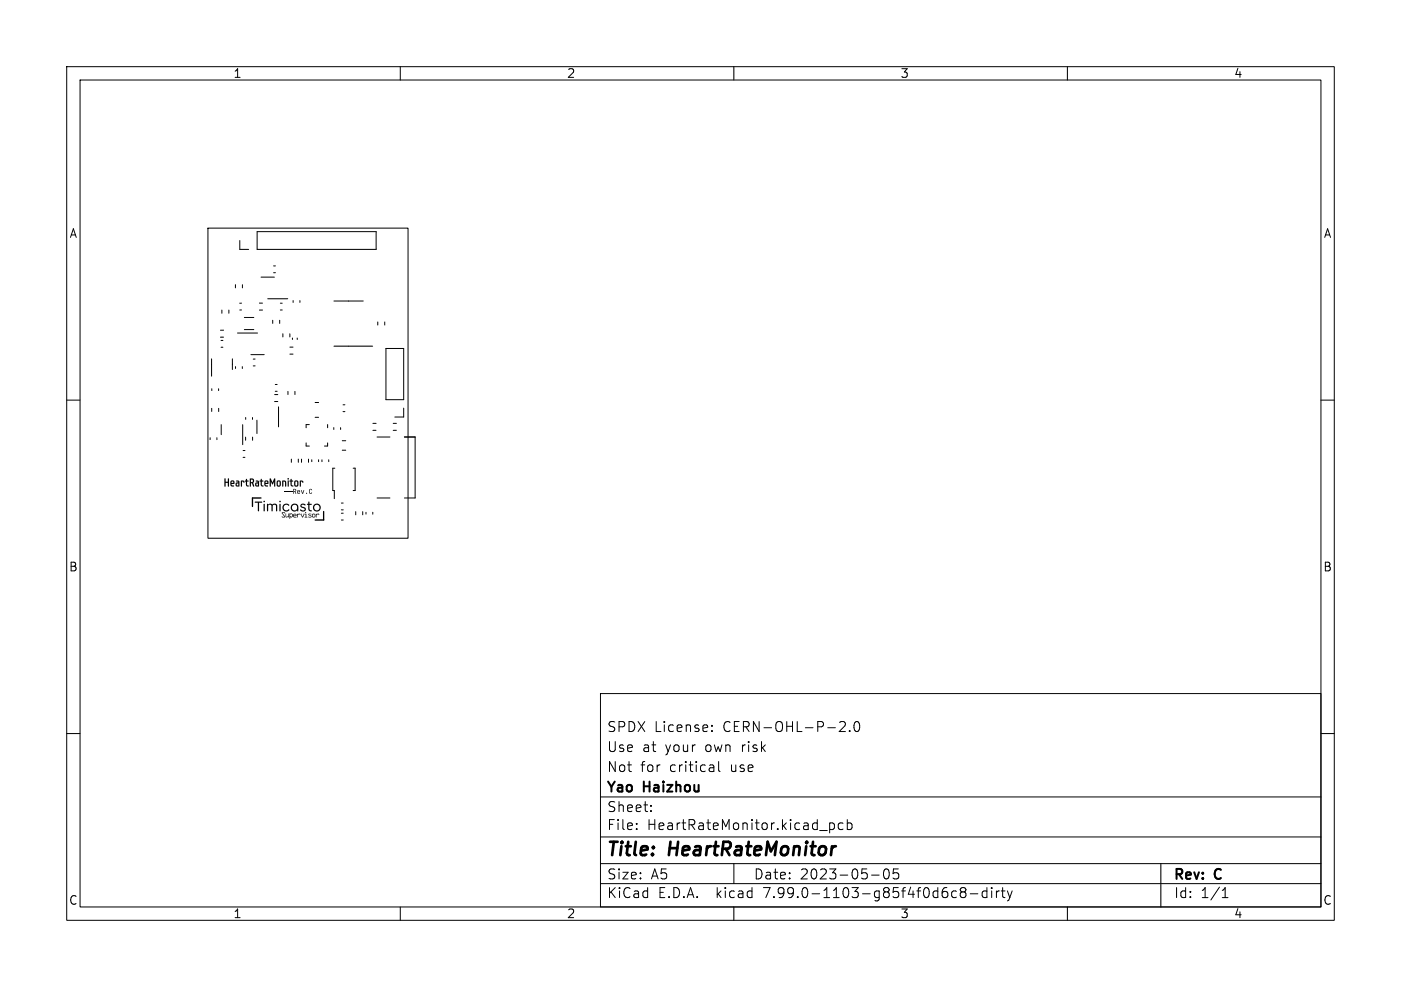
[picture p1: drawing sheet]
<svg xmlns="http://www.w3.org/2000/svg" width="210mm" height="148mm" viewBox="0 0 210 148" stroke-linecap="round" stroke-linejoin="round" font-family="sans-serif">
<defs><g id="words">
<g font-size="2.8">
<text x="91" y="128.8">Title:</text>
<text x="100.4" y="128.8">HeartRateMonitor</text>
</g>
<text font-size="2.3" x="38.1" y="77">Timicasto</text>
<g font-size="2.1">
<text x="91" y="112.9">Use</text>
<text x="91" y="109.9">SPDX License:</text>
<text x="96.3" y="112.9">at</text>
<text x="99.7" y="112.9">your</text>
<text x="105.7" y="112.9">own</text>
<text x="108.4" y="109.9">CERN-OHL-P-2.0</text>
<text x="111.2" y="112.9">risk</text>
<text x="91" y="119.1">Yao</text>
<text x="91" y="115.9">Not</text>
<text x="96" y="115.9">for</text>
<text x="96.6" y="119.1">Haizhou</text>
<text x="100.4" y="115.9">critical</text>
<text x="109.5" y="115.9">use</text>
<text x="91" y="124.6">File:</text>
<text x="91" y="121.9">Sheet:</text>
<text x="97" y="124.6">HeartRateMonitor.kicad_pcb</text>
<text x="91" y="134.8">KiCad</text>
<text x="91" y="132">Size:</text>
<text x="97.6" y="132">A5</text>
<text x="98.7" y="134.8">E.D.A.</text>
<text x="107.4" y="134.8">kicad</text>
<text x="113" y="132">Date:</text>
<text x="114.5" y="134.8">7.99.0-1103-g85f4f0d6c8-dirty</text>
<text x="119.9" y="132">2023-05-05</text>
<text x="176" y="132.2">Rev:</text>
<text x="176" y="134.8">Id:</text>
<text x="180" y="134.8">1/1</text>
<text x="182.2" y="132.2">C</text>
</g>
<g font-size="1.8">
<text x="35" y="11.8">1</text>
<text x="85" y="11.8">2</text>
<text x="135" y="11.8">3</text>
<text x="185" y="11.8">4</text>
<text x="10.4" y="35.8">A</text>
<text x="198.4" y="35.8">A</text>
<text x="10.3" y="85.8">B</text>
<text x="198.3" y="85.8">B</text>
<text x="10.3" y="135.8">C</text>
<text x="35" y="137.8">1</text>
<text x="85" y="137.8">2</text>
<text x="135" y="137.8">3</text>
<text x="185" y="137.8">4</text>
<text x="198.3" y="135.8">C</text>
</g>
<text font-size="1.7" x="33.5" y="73.2">HeartRateMonitor</text>
<text font-size="1" x="42.2" y="77.7">Supervisor</text>
</g></defs>
<g fill="none" stroke="#000" stroke-width=".15">
<path d="M10 10h190v128h-190zM12 12h186v124h-186zM60 10v2M110 10v2M160 10v2M31.2 34.2h30v46.5h-30zM35.9 36.1v1.3h1.4M38.5 34.7h17.9v2.7h-17.9zM41 39.9h.3M10 60h2M31.7 53.8v2.6M31.7 58.3v.3"/>
<path d="M32.8 58.3v.3M33 49.5h.5M33 50.6h.5M33.1 51.1h.3M33.1 52.1h.3M33.3 46.5v.5M34.3 46.5v.5M34.8 53.8v1.6M35.3 42.7v.5M35.3 55v.3M35.6 49.9h3M35.9 45.5h.3"/>
<path d="M35.9 46.5h.3M36.3 55v.3M36.3 42.7v.5M36.6 47.6h1.4M36.6 49.4h1.4M37.6 53.2h2M38 53.8h.2M38 54.9h.2M38.9 45.5h.5M38.9 46.5h.5M39.1 41.6h2M40.1 44.8h3"/>
<path d="M40.9 48v.5M41 40.9h.3M41.2 59.2h.4M41.3 57.7h.2M41.3 58.7h.2M41.9 48v.5M42 45.5h.3M42 46.5h.3M42.4 50.1v.4M43.2 58.7v.5M43.4 50.1v.4M43.5 52.1h.4"/>
<path d="M43.5 53.1h.4M43.8 50.7v.2M43.9 45.1v.3M44.2 58.7v.5M44.6 50.7v.2M45 45.1v.3M50.1 45.1h4.4M50.1 51.9h5.8M56.6 48.3v.5M57.7 48.3v.5M57.9 52.3h2.6v7.6h-2.6zM198 60h2"/>
<path d="M31.5 65.6v.3M31.7 61.2v.5M32.5 65.6v.3M32.8 61.2v.5M33.2 63.7v1.5M36.4 63.7v3M36.4 67.6h.3M36.4 68.6h.3M36.8 65.5v.5M36.8 62.6v.3M37.8 62.6v.3M37.9 65.5v.5"/>
<path d="M38.5 63v2M41.2 60.2h.4M41.8 61v3M43.7 68.9v.4M44.7 68.9v.4M45.2 68.9v.4M45.9 66.4v.5h.5M46.2 68.9v.4M46.4 63.7h-.5v.4M46.7 68.9v.3M47.2 60.4h.6M47.2 62.6h.6"/>
<path d="M47.8 68.9v.3M48.3 68.9v.3M49.1 66.4v.5h-.5M49.1 63.7v.4M49.3 68.9v.3M50 64.1v.3M50.2 70.2h-.3v3.4h.2v1.2M51.1 64.1v.3M51.2 77h.2M51.2 78h.2M51.2 75.4h.2M51.2 76.5h.2"/>
<path d="M51.3 66.1h.5M51.3 67.5h.5M51.4 60.7h.3M51.4 61.7h.3M52.9 70.2h.3v3.4h-.3M53.3 76.7v.5M54.4 76.7v.5M54.9 76.8v.3M55.9 76.8v.3M55.9 63.5h.5M55.9 64.5h.5M56.5 65.5h1.9"/>
<path d="M56.5 74.7h1.9M58.9 63.5h.5M58.9 64.5h.5M60.5 61.2v1.3h-1.3M60.6 65.5h1.6v9.2h-1.6M10 110h2M90 104h108v32h-108zM90 119.5h108M106.7 109.6v.1M106.7 108.8v.1M106.8 114.7l.2 .2v.8M107 115.6l-.1 .1"/>
<path d="M107 115.1h-.1M107.7 114.2v1.3l.2 .2M125.9 108.3l.2-.1 .5 .1a.41 .41 0 0 1 0 .5l-.8 .9h.9M127.4 109.6v.1M128.2 108.3l.3-.1a.94 .94 0 0 1 0 1.5h-.1a1 1 0 0 1-.2-1.4zM198 110h2M60 136v2M90 132.5h108M90 129.5h108M90 125.5h108M95.4 124.3v.1M95.4 123.5v.1"/>
<path d="M97.6 121.6v.1M97.6 120.8v.1M110 136v2M110 129.5v3M124.4 123.4v1.5M124.4 123.5l.4-.1 .3 .3v.4l-.2 .2h-.5M126.4 123.5l-.5-.1-.3 .3v.4l.2 .2h.6M127 123.5l.4-.1 .3 .3v.4l-.1 .2h-.6M127 122.9v1.5M130.6 131.2h1.2M132.6 130.4l.3-.1a.94 .94 0 0 1 0 1.5h-.1a1 1 0 0 1-.2-1.4zM134.6 130.3h-.7v.7l.2-.1h.5l.1 .3-.1 .5-.2 .1h-.3l-.2-.1"/>
<path d="M142.9 133.6l.5 .1M143.4 134.5l-.5 .1M144.2 133.7l-.3 .3 .1 .5 .2 .1h.3l.3-.3-.1-.4-.2-.2M144.2 133.7l-.3-.2 .1-.3 .2-.1h.3l.3 .3-.1 .2-.2 .1M144.2 133.7h.3M145.4 134h1.2M147.9 133.7l-.4-.1-.3 .3v.4l.2 .2h.5M147.9 133.1v1.5M148.6 133.1v.1M148.6 133.6v1M149.4 133.6v1M149.8 133.6l-.3 .1-.1 .2"/>
<path d="M150.1 133.6h.5M150.3 133.1v1.3l.1 .1 .2 .1M151 133.6l.4 1M151.4 134.6l-.2 .4-.2 .1M151.7 133.6l-.3 1M160 136v2M174 129.5v6.5M183.2 134.6h.9M183.2 133.5l.5-.4v1.5"/>
</g>
<path d="M125.3 126.9l-.4 .1" fill="none" stroke="#000" stroke-width=".4"/>
<path d="M48.5 76.7v1.3h-1.3" fill="none" stroke="#000" stroke-width=".2"/>
<g fill="#000">
<path d="M44 73.3l.4 .1v.2l-.1 .1 .1 .3h-.1l-.1-.3h-.1v.3h-.1v-.6h.1v.2l.2-.1-.1-.1h-.2zM44.6 73.5h.2l.2 .1v.2h-.4l.1 .2 .3-.1-.1 .1h-.3l-.1-.3h.4l-.1-.1-.3 .1zM45.1 73.5h.1l.2 .5 .1-.5h.1l-.2 .5h-.1zM46.4 73.4l.2-.1 .2 .1v.1l-.2-.1-.2 .1 .1 .4 .3-.1-.1 .2-.3-.1z"/>
<circle cx="46" cy="74" r=".08"/>
</g>
<use href="#words"/>
</svg>
